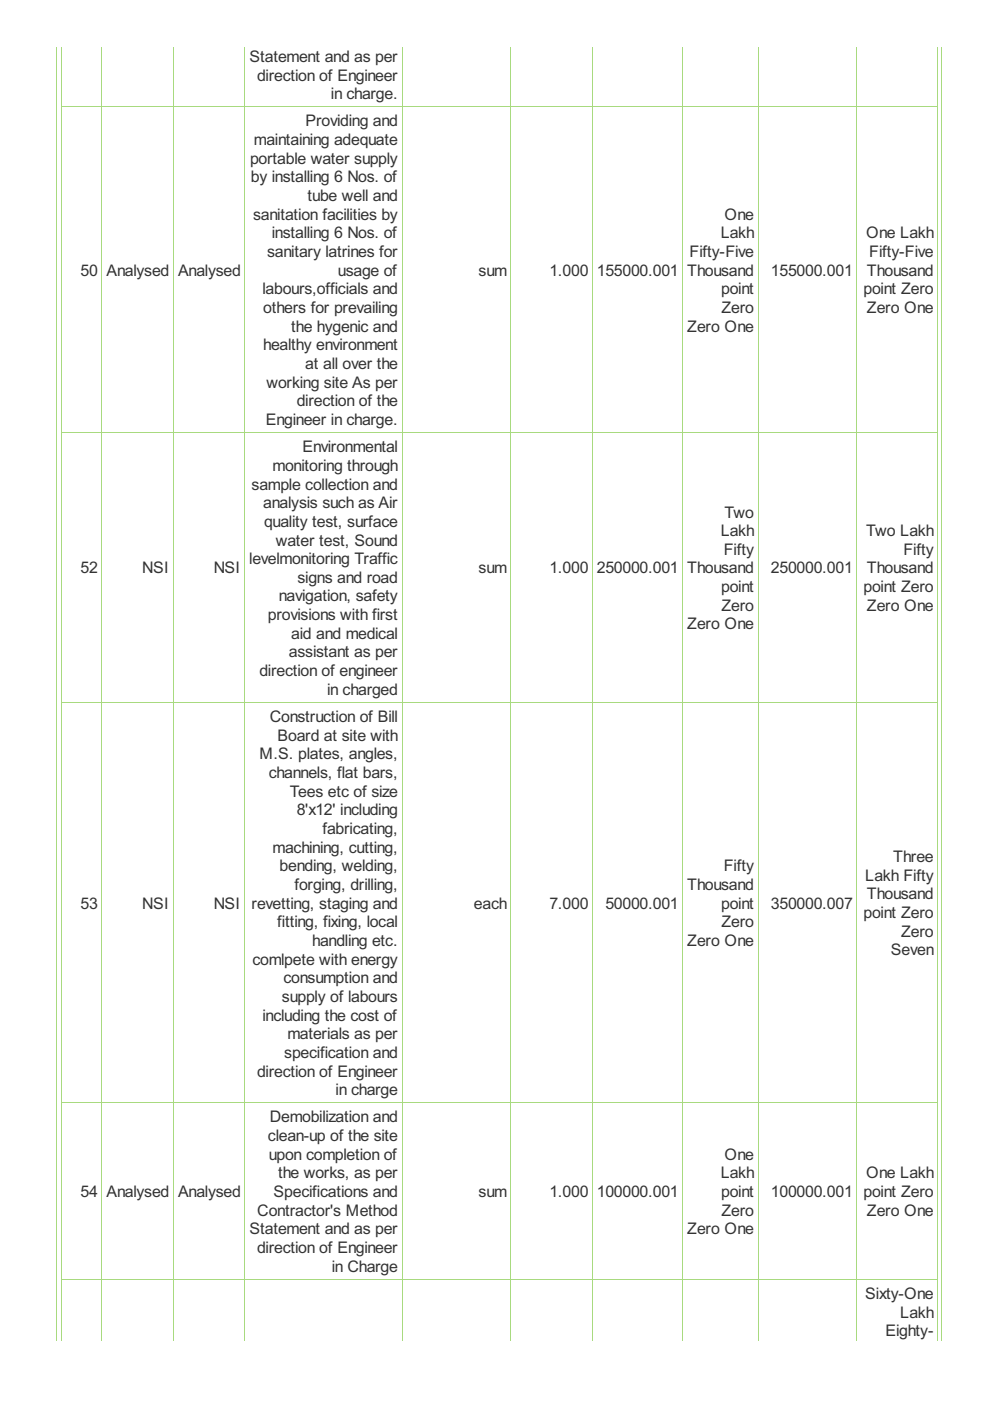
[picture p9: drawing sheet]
<svg xmlns="http://www.w3.org/2000/svg" width="210mm" height="297mm" viewBox="0 0 210 297" stroke-linecap="round" stroke-linejoin="round" font-family="sans-serif">
<defs><g id="words">
<g font-size="3.8" fill="#333">
<text x="52.9" y="13.1">Statement and as per</text>
<text x="54.5" y="17.1">direction of Engineer</text>
<text x="70.2" y="21">in charge.</text>
<text x="64.8" y="26.8">Providing and</text>
<text x="53" y="34.7">portable water supply</text>
<text x="53.8" y="30.8">maintaining adequate</text>
<text x="53.2" y="38.7">by installing 6 Nos. of</text>
<text x="53.7" y="46.6">sanitation facilities by</text>
<text x="65.2" y="42.6">tube well and</text>
<text x="153.6" y="46.6">One</text>
<text x="57.6" y="50.5">installing 6 Nos. of</text>
<text x="152.8" y="50.5">Lakh</text>
<text x="183.6" y="50.5">One Lakh</text>
<text x="17.1" y="58.5">50</text>
<text x="22.6" y="58.5">Analysed</text>
<text x="37.7" y="58.5">Analysed</text>
<text x="56.6" y="54.5">sanitary latrines for</text>
<text x="71.6" y="58.5">usage of</text>
<text x="101.5" y="58.5">sum</text>
<text x="116.5" y="58.5">1.000</text>
<text x="126.5" y="58.5">155000.001</text>
<text x="145.7" y="58.5">Thousand</text>
<text x="146.2" y="54.5">Fifty-Five</text>
<text x="163.5" y="58.5">155000.001</text>
<text x="183.8" y="58.5">Thousand</text>
<text x="184.3" y="54.5">Fifty-Five</text>
<text x="55.7" y="62.4">labours,officials and</text>
<text x="152.9" y="62.4">point</text>
<text x="183.1" y="62.4">point Zero</text>
<text x="55.8" y="66.4">others for prevailing</text>
<text x="61.8" y="70.3">the hygenic and</text>
<text x="145.7" y="70.3">Zero One</text>
<text x="153" y="66.4">Zero</text>
<text x="183.8" y="66.4">Zero One</text>
<text x="55.8" y="74.3">healthy environment</text>
<text x="56.5" y="82.2">working site As per</text>
<text x="64.7" y="78.2">at all over the</text>
<text x="62.9" y="86.1">direction of the</text>
<text x="56.4" y="90.1">Engineer in charge.</text>
<text x="64.1" y="95.9">Environmental</text>
<text x="57.8" y="99.8">monitoring through</text>
<text x="53.3" y="103.8">sample collection and</text>
<text x="55.8" y="107.7">analysis such as Air</text>
<text x="56" y="111.7">quality test, surface</text>
<text x="152.8" y="113.7">Lakh</text>
<text x="153.6" y="109.7">Two</text>
<text x="183.6" y="113.7">Two Lakh</text>
<text x="52.9" y="119.6">levelmonitoring Traffic</text>
<text x="58.5" y="115.7">water test, Sound</text>
<text x="153.5" y="117.6">Fifty</text>
<text x="191.5" y="117.6">Fifty</text>
<text x="17.1" y="121.6">52</text>
<text x="30.2" y="121.6">NSI</text>
<text x="45.3" y="121.6">NSI</text>
<text x="63.1" y="123.6">signs and road</text>
<text x="101.5" y="121.6">sum</text>
<text x="116.5" y="121.6">1.000</text>
<text x="126.5" y="121.6">250000.001</text>
<text x="145.7" y="121.6">Thousand</text>
<text x="152.9" y="125.5">point</text>
<text x="163.5" y="121.6">250000.001</text>
<text x="183.1" y="125.5">point Zero</text>
<text x="183.8" y="121.6">Thousand</text>
<text x="56.8" y="131.5">provisions with first</text>
<text x="59.1" y="127.5">navigation, safety</text>
<text x="153" y="129.5">Zero</text>
<text x="183.8" y="129.5">Zero One</text>
<text x="61.8" y="135.4">aid and medical</text>
<text x="145.7" y="133.5">Zero One</text>
<text x="55" y="143.4">direction of engineer</text>
<text x="61.3" y="139.4">assistant as per</text>
<text x="69.3" y="147.3">in charged</text>
<text x="57.2" y="153.1">Construction of Bill</text>
<text x="55.1" y="161">M.S. plates, angles,</text>
<text x="58.8" y="157">Board at site with</text>
<text x="57" y="164.9">channels, flat bars,</text>
<text x="61.5" y="168.9">Tees etc of size</text>
<text x="62.9" y="172.9">8'x12' including</text>
<text x="68.3" y="176.8">fabricating,</text>
<text x="57.8" y="180.8">machining, cutting,</text>
<text x="59.3" y="184.7">bending, welding,</text>
<text x="153.5" y="184.7">Fifty</text>
<text x="189.4" y="182.7">Three</text>
<text x="62.4" y="188.7">forging, drilling,</text>
<text x="145.7" y="188.7">Thousand</text>
<text x="183.5" y="186.7">Lakh Fifty</text>
<text x="183.8" y="190.7">Thousand</text>
<text x="17.1" y="192.6">53</text>
<text x="30.2" y="192.6">NSI</text>
<text x="45.3" y="192.6">NSI</text>
<text x="53.3" y="192.6">revetting, staging and</text>
<text x="58.8" y="196.6">fitting, fixing, local</text>
<text x="100.5" y="192.6">each</text>
<text x="116.5" y="192.6">7.000</text>
<text x="128.4" y="192.6">50000.001</text>
<text x="152.9" y="192.6">point</text>
<text x="153" y="196.6">Zero</text>
<text x="163.5" y="192.6">350000.007</text>
<text x="183.1" y="194.6">point Zero</text>
<text x="66.2" y="200.6">handling etc.</text>
<text x="145.7" y="200.6">Zero One</text>
<text x="188.9" y="202.5">Seven</text>
<text x="191" y="198.6">Zero</text>
<text x="53.5" y="204.5">comlpete with energy</text>
<text x="60.1" y="208.5">consumption and</text>
<text x="59.8" y="212.4">supply of labours</text>
<text x="55.7" y="216.4">including the cost of</text>
<text x="60.9" y="220.3">materials as per</text>
<text x="60.3" y="224.3">specification and</text>
<text x="54.5" y="228.2">direction of Engineer</text>
<text x="71.1" y="232.2">in charge</text>
<text x="57.2" y="238">Demobilization and</text>
<text x="56.8" y="241.9">clean-up of the site</text>
<text x="57" y="245.9">upon completion of</text>
<text x="153.6" y="245.9">One</text>
<text x="58.9" y="249.8">the works, as per</text>
<text x="152.8" y="249.8">Lakh</text>
<text x="183.6" y="249.8">One Lakh</text>
<text x="17.1" y="253.8">54</text>
<text x="22.6" y="253.8">Analysed</text>
<text x="37.7" y="253.8">Analysed</text>
<text x="54.6" y="257.8">Contractor's Method</text>
<text x="58" y="253.8">Specifications and</text>
<text x="101.5" y="253.8">sum</text>
<text x="116.5" y="253.8">1.000</text>
<text x="126.5" y="253.8">100000.001</text>
<text x="152.9" y="253.8">point</text>
<text x="153" y="257.8">Zero</text>
<text x="163.5" y="253.8">100000.001</text>
<text x="183.1" y="253.8">point Zero</text>
<text x="183.8" y="257.8">Zero One</text>
<text x="52.9" y="261.7">Statement and as per</text>
<text x="145.7" y="261.7">Zero One</text>
<text x="54.5" y="265.7">direction of Engineer</text>
<text x="70.3" y="269.6">in Charge</text>
<text x="183.5" y="275.4">Sixty-One</text>
<text x="190.9" y="279.3">Lakh</text>
<text x="187.8" y="283.3">Eighty-</text>
</g>
</g></defs>
<g fill="none" stroke="#a8da7f" stroke-width=".21">
<path d="M12.1 9.9v274.3M13 9.9v274.3M21.6 9.9v274.3M36.8 9.9v274.3M51.9 9.9v274.3M85.2 9.9v274.3M108.3 9.9v274.3M125.6 9.9v274.3M144.8 9.9v274.3M160.7 9.9v274.3M181.7 9.9v274.3M198.8 9.9v274.3"/>
<path d="M199.6 9.9v274.3M13 22.6h185.9M13 91.7h185.9M13 148.9h185.9M13 233.8h185.9M13 271.2h185.9"/>
</g>
<use href="#words"/>
</svg>
